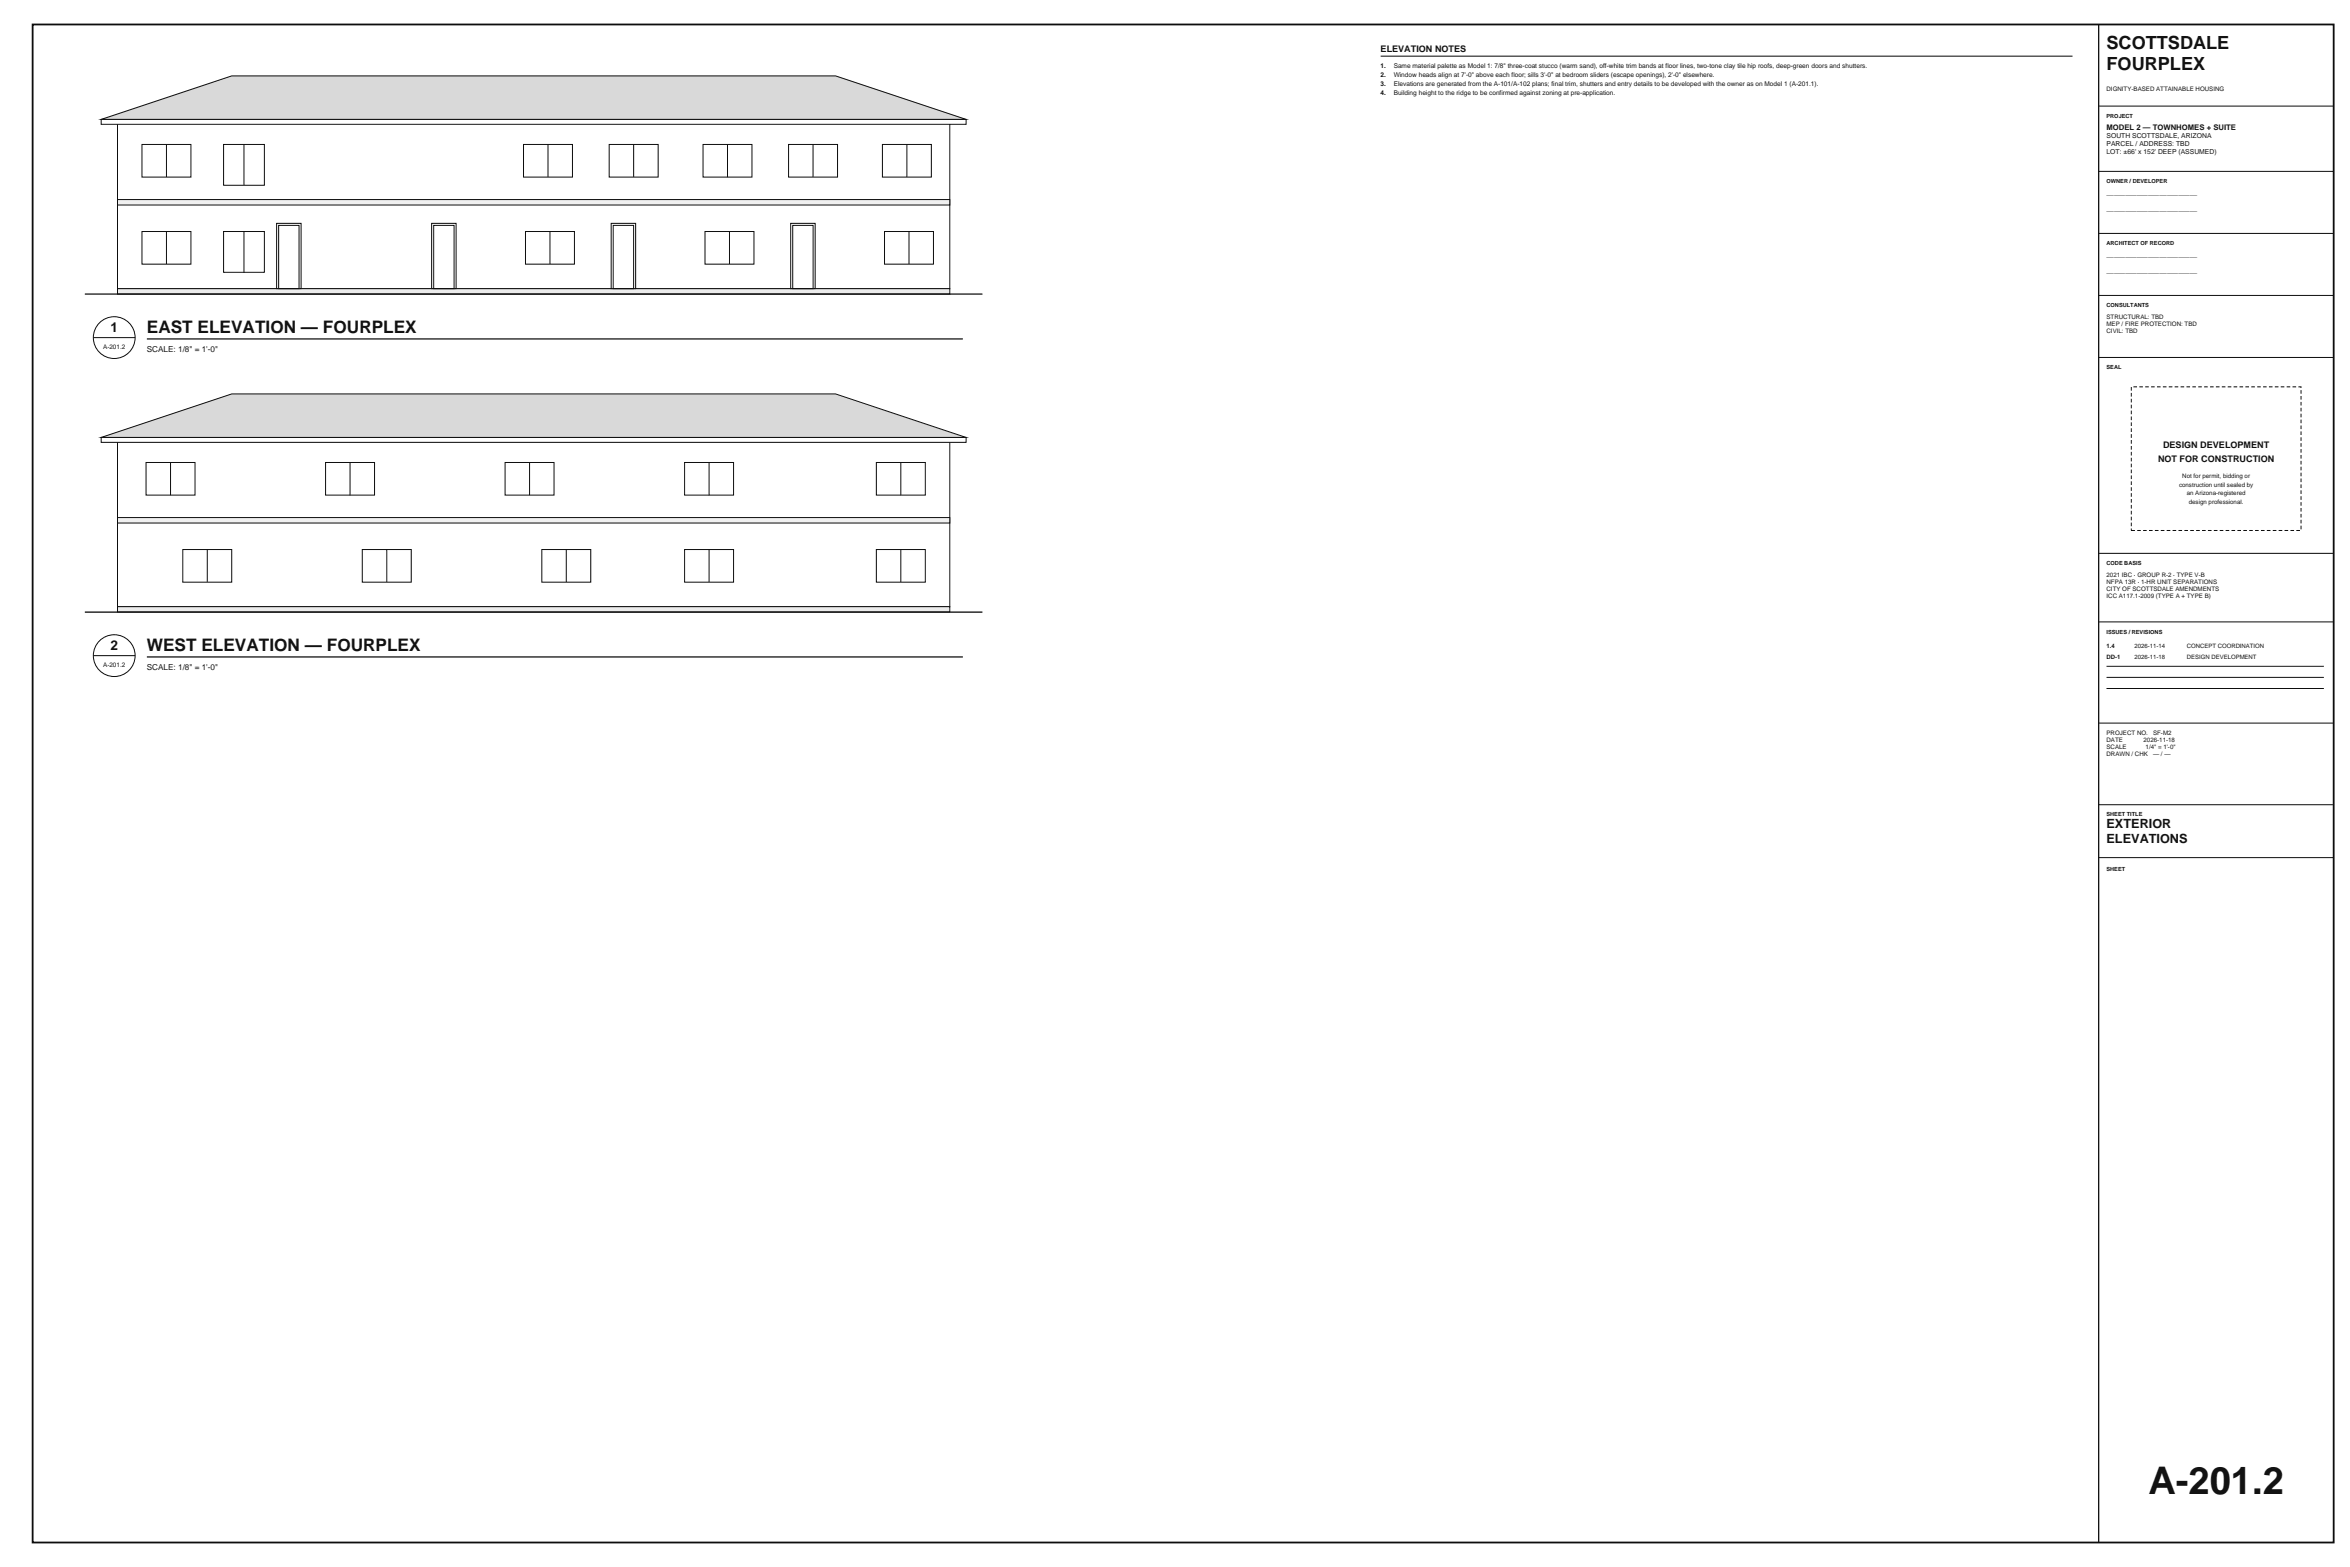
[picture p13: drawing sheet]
<svg xmlns="http://www.w3.org/2000/svg" width="914mm" height="610mm" viewBox="0 0 914 610" stroke-linecap="round" stroke-linejoin="round" font-family="sans-serif">
<defs><g id="words">
<text font-size="14.8" fill="#121212" x="836" y="581">A-201.2</text>
<g font-size="7.1" fill="#121212">
<text x="819.7" y="19">SCOTTSDALE</text>
<text x="819.7" y="27.1">FOURPLEX</text>
</g>
<g font-size="6.7" fill="#121212">
<text x="57.1" y="129.6">EAST ELEVATION — FOURPLEX</text>
<text x="57.1" y="253.3">WEST ELEVATION — FOURPLEX</text>
</g>
<g font-size="5.3" fill="#121212">
<text x="43" y="129.3">1</text>
<text x="43" y="253">2</text>
</g>
<g font-size="4.9" fill="#121212">
<text x="819.7" y="322.2">EXTERIOR</text>
<text x="819.7" y="327.9">ELEVATIONS</text>
</g>
<g font-size="3.5" fill="#121212">
<text x="537.2" y="20.3">ELEVATION NOTES</text>
<text x="839.7" y="179.7">NOT FOR CONSTRUCTION</text>
<text x="841.7" y="174.1">DESIGN DEVELOPMENT</text>
</g>
<g font-size="3.2" fill="#121212">
<text x="57.1" y="136.9">SCALE: 1/8&quot; = 1'-0&quot;</text>
<text x="57.1" y="260.6">SCALE: 1/8&quot; = 1'-0&quot;</text>
</g>
<text font-size="3" fill="#121212" x="819.7" y="50.4">MODEL 2 — TOWNHOMES + SUITE</text>
<g font-size="2.6" fill="#121212">
<text x="819.7" y="53.9">SOUTH SCOTTSDALE, ARIZONA</text>
<text x="819.7" y="56.9">PARCEL / ADDRESS: TBD</text>
<text x="819.7" y="60">LOT: ±66' x 152' DEEP (ASSUMED)</text>
<text x="819.7" y="75.8">________________________</text>
<text x="819.7" y="81.9">________________________</text>
<text x="819.7" y="99.9">________________________</text>
<text x="819.7" y="106">________________________</text>
</g>
<g font-size="2.5" fill="#121212">
<text x="537.2" y="26.4">1.</text>
<text x="537.2" y="30">2.</text>
<text x="542.3" y="26.4">Same material palette as Model 1: 7/8&quot; three-coat stucco (warm sand), off-white trim bands at floor lines, two-tone clay tile hip roofs, deep-green doors and shutters.</text>
<text x="542.3" y="30">Window heads align at 7'-0&quot; above each floor; sills 3'-0&quot; at bedroom sliders (escape openings), 2'-0&quot; elsewhere.</text>
<text x="537.2" y="33.5">3.</text>
<text x="542.3" y="33.5">Elevations are generated from the A-101/A-102 plans; final trim, shutters and entry details to be developed with the owner as on Model 1 (A-201.1).</text>
<text x="537.2" y="37.1">4.</text>
<text x="542.3" y="37.1">Building height to the ridge to be confirmed against zoning at pre-application.</text>
<text x="40.1" y="135.7">A-201.2</text>
<text x="40.1" y="259.4">A-201.2</text>
</g>
<g font-size="2.4" fill="#121212">
<text x="819.7" y="35.2">DIGNITY-BASED ATTAINABLE HOUSING</text>
<text x="819.7" y="124.1">STRUCTURAL: TBD</text>
<text x="819.7" y="126.8">MEP / FIRE PROTECTION: TBD</text>
<text x="819.7" y="129.6">CIVIL: TBD</text>
<text x="847.9" y="189.4">construction until sealed by</text>
<text x="849.1" y="186.1">Not for permit, bidding or</text>
<text x="850.9" y="192.7">an Arizona-registered</text>
<text x="851.7" y="196">design professional.</text>
<text x="819.7" y="224.4">2021 IBC · GROUP R-2 · TYPE V-B</text>
<text x="819.7" y="227.2">NFPA 13R · 1-HR UNIT SEPARATIONS</text>
<text x="819.7" y="229.9">CITY OF SCOTTSDALE AMENDMENTS</text>
<text x="819.7" y="232.7">ICC A117.1-2009 (TYPE A + TYPE B)</text>
<text x="819.7" y="285.9">PROJECT NO.</text>
<text x="837.8" y="285.9">SF-M2</text>
<text x="819.7" y="288.6">DATE</text>
<text x="819.7" y="291.4">SCALE</text>
<text x="834.1" y="288.6">2026-11-18</text>
<text x="834.9" y="291.4">1/4&quot; = 1'-0&quot;</text>
<text x="819.7" y="294.2">DRAWN / CHK</text>
<text x="837.8" y="294.2">— / —</text>
</g>
<g font-size="2.3" fill="#121212">
<text x="819.7" y="252.1">1.4</text>
<text x="819.7" y="256.4">DD-1</text>
<text x="830.6" y="252.1">2026-11-14</text>
<text x="830.6" y="256.4">2026-11-18</text>
<text x="850.9" y="252.1">CONCEPT COORDINATION</text>
<text x="850.9" y="256.4">DESIGN DEVELOPMENT</text>
</g>
<g font-size="2.2" fill="#121212">
<text x="819.7" y="45.8">PROJECT</text>
<text x="819.7" y="71.2">OWNER / DEVELOPER</text>
<text x="819.7" y="95.4">ARCHITECT OF RECORD</text>
<text x="819.7" y="119.5">CONSULTANTS</text>
<text x="819.7" y="143.6">SEAL</text>
<text x="819.7" y="219.8">CODE BASIS</text>
<text x="819.7" y="246.5">ISSUES / REVISIONS</text>
<text x="819.7" y="317.6">SHEET TITLE</text>
<text x="819.7" y="338.7">SHEET</text>
</g>
</g></defs>
<path d="M45.7 47.7h323.9v64.6h-323.9z" fill="none" stroke="#0d0d0d" stroke-width=".39"/>
<path d="M45.7 112.3h323.9v2.1h-323.9z" fill-rule="evenodd" fill="#ebebeb" stroke="#0d0d0d" stroke-width=".39"/>
<path d="M45.7 77.6h323.9v2.2h-323.9z" fill-rule="evenodd" fill="#f0f0f0" stroke="#0d0d0d" stroke-width=".39"/>
<path d="M39.4 46.5l50.8-17h234.9l50.8 17z" fill-rule="evenodd" fill="#d9d9d9" stroke="#0d0d0d" stroke-width=".39"/>
<g fill="#fff" stroke="#0d0d0d" stroke-width=".39">
<path d="M39.4 46.5h336.5v1.9h-336.5z" fill-rule="evenodd"/>
<path d="M344.2 90.1h19v12.7h-19z" fill-rule="evenodd"/>
</g>
<path d="M353.7 90.1v12.7" fill="none" stroke="#0d0d0d" stroke-width=".39"/>
<path d="M274.3 90.1h19.1v12.7h-19.1z" fill-rule="evenodd" fill="#fff" stroke="#0d0d0d" stroke-width=".39"/>
<path d="M283.8 90.1v12.7" fill="none" stroke="#0d0d0d" stroke-width=".39"/>
<path d="M204.5 90.1h19v12.7h-19z" fill-rule="evenodd" fill="#fff" stroke="#0d0d0d" stroke-width=".39"/>
<path d="M214 90.1v12.7" fill="none" stroke="#0d0d0d" stroke-width=".39"/>
<path d="M87 90.1h15.9v15.8h-15.9z" fill-rule="evenodd" fill="#fff" stroke="#0d0d0d" stroke-width=".39"/>
<path d="M94.9 90.1v15.8" fill="none" stroke="#0d0d0d" stroke-width=".39"/>
<path d="M55.2 90.1h19.1v12.7h-19.1z" fill-rule="evenodd" fill="#fff" stroke="#0d0d0d" stroke-width=".39"/>
<path d="M64.8 90.1v12.7" fill="none" stroke="#0d0d0d" stroke-width=".39"/>
<path d="M307.7 86.9h9.5v25.4h-9.5z" fill-rule="evenodd" fill="#fff" stroke="#0d0d0d" stroke-width=".39"/>
<path d="M308.5 87.7h7.9v24.6h-7.9z" fill="none" stroke="#0d0d0d" stroke-width=".39"/>
<path d="M237.8 86.9h9.5v25.4h-9.5z" fill-rule="evenodd" fill="#fff" stroke="#0d0d0d" stroke-width=".39"/>
<path d="M238.6 87.7h7.9v24.6h-7.9z" fill="none" stroke="#0d0d0d" stroke-width=".39"/>
<path d="M168 86.9h9.5v25.4h-9.5z" fill-rule="evenodd" fill="#fff" stroke="#0d0d0d" stroke-width=".39"/>
<path d="M168.8 87.7h7.9v24.6h-7.9z" fill="none" stroke="#0d0d0d" stroke-width=".39"/>
<path d="M107.6 86.9h9.6v25.4h-9.6z" fill-rule="evenodd" fill="#fff" stroke="#0d0d0d" stroke-width=".39"/>
<path d="M108.4 87.7h8v24.6h-8z" fill="none" stroke="#0d0d0d" stroke-width=".39"/>
<path d="M343.4 56.2h19v12.7h-19z" fill-rule="evenodd" fill="#fff" stroke="#0d0d0d" stroke-width=".39"/>
<path d="M352.9 56.2v12.7" fill="none" stroke="#0d0d0d" stroke-width=".39"/>
<path d="M306.8 56.2h19.1v12.7h-19.1z" fill-rule="evenodd" fill="#fff" stroke="#0d0d0d" stroke-width=".39"/>
<path d="M316.4 56.2v12.7" fill="none" stroke="#0d0d0d" stroke-width=".39"/>
<path d="M273.6 56.2h19v12.7h-19z" fill-rule="evenodd" fill="#fff" stroke="#0d0d0d" stroke-width=".39"/>
<path d="M283.1 56.2v12.7" fill="none" stroke="#0d0d0d" stroke-width=".39"/>
<path d="M237 56.2h19.1v12.7h-19.1z" fill-rule="evenodd" fill="#fff" stroke="#0d0d0d" stroke-width=".39"/>
<path d="M246.6 56.2v12.7" fill="none" stroke="#0d0d0d" stroke-width=".39"/>
<path d="M203.7 56.2h19.1v12.7h-19.1z" fill-rule="evenodd" fill="#fff" stroke="#0d0d0d" stroke-width=".39"/>
<path d="M213.2 56.2v12.7" fill="none" stroke="#0d0d0d" stroke-width=".39"/>
<path d="M87 56.2h15.9v15.9h-15.9z" fill-rule="evenodd" fill="#fff" stroke="#0d0d0d" stroke-width=".39"/>
<path d="M94.9 56.2v15.9" fill="none" stroke="#0d0d0d" stroke-width=".39"/>
<path d="M55.2 56.2h19.1v12.7h-19.1z" fill-rule="evenodd" fill="#fff" stroke="#0d0d0d" stroke-width=".39"/>
<path d="M64.8 56.2v12.7" fill="none" stroke="#0d0d0d" stroke-width=".39"/>
<path d="M33 114.4h349.3" fill="none" stroke="#0d0d0d" stroke-width=".5"/>
<circle cx="44.4" cy="131.3" r="8.1" fill="#fff" stroke="#0d0d0d" stroke-width=".39"/>
<path d="M36.3 131.3h16.3M45.7 171.4h323.9v64.6h-323.9z" fill="none" stroke="#0d0d0d" stroke-width=".39"/>
<path d="M57.1 131.8h317.5" fill="none" stroke="#0d0d0d" stroke-width=".5"/>
<path d="M45.7 236h323.9v2.1h-323.9z" fill-rule="evenodd" fill="#ebebeb" stroke="#0d0d0d" stroke-width=".39"/>
<path d="M45.7 201.3h323.9v2.2h-323.9z" fill-rule="evenodd" fill="#f0f0f0" stroke="#0d0d0d" stroke-width=".39"/>
<path d="M39.4 170.2l50.8-17h234.9l50.8 17z" fill-rule="evenodd" fill="#d9d9d9" stroke="#0d0d0d" stroke-width=".39"/>
<g fill="#fff" stroke="#0d0d0d" stroke-width=".39">
<path d="M39.4 170.2h336.5v1.9h-336.5z" fill-rule="evenodd"/>
<path d="M71.1 213.8h19.1v12.7h-19.1z" fill-rule="evenodd"/>
</g>
<path d="M80.6 213.8v12.7" fill="none" stroke="#0d0d0d" stroke-width=".39"/>
<path d="M141 213.8h19v12.7h-19z" fill-rule="evenodd" fill="#fff" stroke="#0d0d0d" stroke-width=".39"/>
<path d="M150.5 213.8v12.7" fill="none" stroke="#0d0d0d" stroke-width=".39"/>
<path d="M210.8 213.8h19.1v12.7h-19.1z" fill-rule="evenodd" fill="#fff" stroke="#0d0d0d" stroke-width=".39"/>
<path d="M220.3 213.8v12.7" fill="none" stroke="#0d0d0d" stroke-width=".39"/>
<path d="M266.4 213.8h19v12.7h-19z" fill-rule="evenodd" fill="#fff" stroke="#0d0d0d" stroke-width=".39"/>
<path d="M275.9 213.8v12.7" fill="none" stroke="#0d0d0d" stroke-width=".39"/>
<path d="M341 213.8h19v12.7h-19z" fill-rule="evenodd" fill="#fff" stroke="#0d0d0d" stroke-width=".39"/>
<path d="M350.5 213.8v12.7" fill="none" stroke="#0d0d0d" stroke-width=".39"/>
<path d="M56.8 179.9h19.1v12.7h-19.1z" fill-rule="evenodd" fill="#fff" stroke="#0d0d0d" stroke-width=".39"/>
<path d="M66.4 179.9v12.7" fill="none" stroke="#0d0d0d" stroke-width=".39"/>
<path d="M126.7 179.9h19v12.7h-19z" fill-rule="evenodd" fill="#fff" stroke="#0d0d0d" stroke-width=".39"/>
<path d="M136.2 179.9v12.7" fill="none" stroke="#0d0d0d" stroke-width=".39"/>
<path d="M196.5 179.9h19.1v12.7h-19.1z" fill-rule="evenodd" fill="#fff" stroke="#0d0d0d" stroke-width=".39"/>
<path d="M206.1 179.9v12.7" fill="none" stroke="#0d0d0d" stroke-width=".39"/>
<path d="M266.4 179.9h19v12.7h-19z" fill-rule="evenodd" fill="#fff" stroke="#0d0d0d" stroke-width=".39"/>
<path d="M275.9 179.9v12.7" fill="none" stroke="#0d0d0d" stroke-width=".39"/>
<path d="M341 179.9h19v12.7h-19z" fill-rule="evenodd" fill="#fff" stroke="#0d0d0d" stroke-width=".39"/>
<path d="M350.5 179.9v12.7" fill="none" stroke="#0d0d0d" stroke-width=".39"/>
<path d="M33 238.1h349.3" fill="none" stroke="#0d0d0d" stroke-width=".5"/>
<circle cx="44.4" cy="255.1" r="8.1" fill="#fff" stroke="#0d0d0d" stroke-width=".39"/>
<g fill="none" stroke="#0d0d0d" stroke-width=".39">
<path d="M537.2 21.8h269.2M816.6 41.3h91.4M816.6 66.7h91.4M816.6 90.8h91.4M816.6 114.9h91.4M816.6 139.1h91.4M816.6 215.3h91.4M36.3 255.1h16.3M816.6 241.9h91.4M819.7 259.2h84.5M819.7 263.5h84.5M819.7 267.8h84.5"/>
<path d="M816.6 281.3h91.4M816.6 313.1h91.4M816.6 333.6h91.4"/>
</g>
<path d="M816.6 9.5v590.6M57.1 255.6h317.5" fill="none" stroke="#0d0d0d" stroke-width=".5"/>
<path d="M12.7 9.5h895.3v590.6h-895.3z" fill="none" stroke="#0d0d0d" stroke-width=".7" stroke-linecap="butt"/>
<path d="M829.3 150.5h66v55.9h-66z" fill="none" stroke="#0d0d0d" stroke-width=".39" stroke-dasharray="1.4 .9" stroke-linecap="butt"/>
<use href="#words"/>
</svg>
